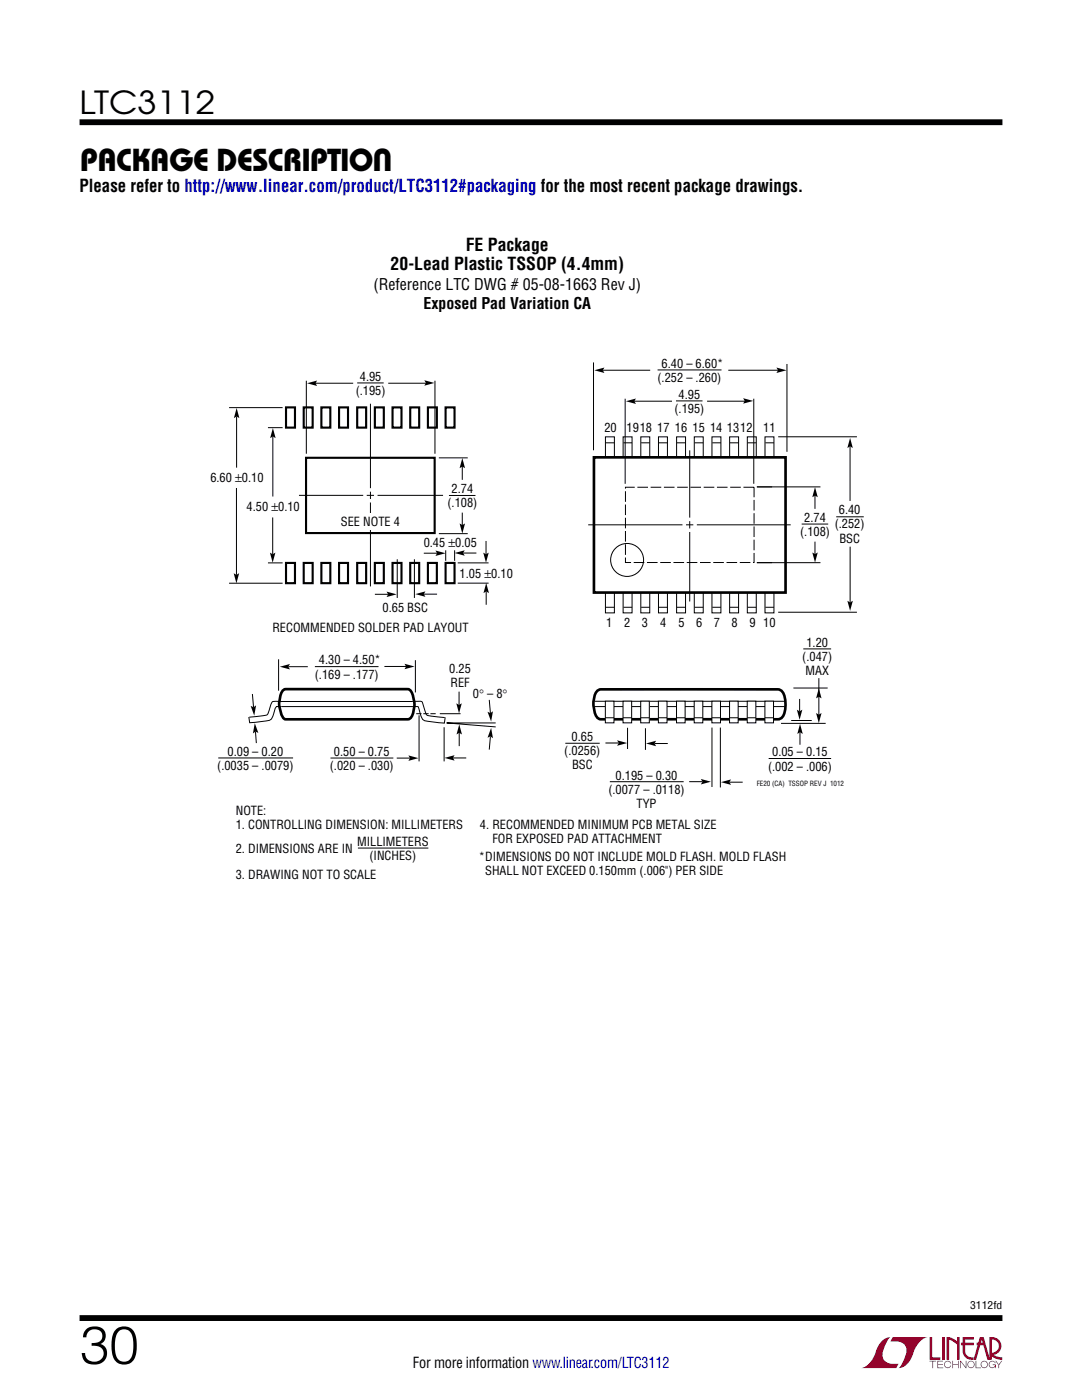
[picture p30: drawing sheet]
<svg xmlns="http://www.w3.org/2000/svg" width="216mm" height="279mm" viewBox="0 0 216 279" stroke-linecap="round" stroke-linejoin="round" font-family="sans-serif">
<defs><g id="words">
<text font-size="10.6" x="15.9" y="272.2">30</text>
<g font-size="6.3">
<text x="15.9" y="22.8">LTC3112</text>
<text x="16" y="34.1">PACKAGE DESCRIPTION</text>
</g>
<g font-size="3.5">
<text x="15.9" y="38.4">Please refer to http://www.linear.com/product/LTC3112#packaging for the most recent package drawings.</text>
<text x="78" y="54">20-Lead Plastic TSSOP (4.4mm)</text>
<text x="92.9" y="50.1">FE Package</text>
</g>
<g font-size="3.2">
<text x="74.5" y="57.8">(Reference LTC DWG # 05-08-1663 Rev J)</text>
<text x="84.5" y="61.7">Exposed Pad Variation CA</text>
</g>
<text font-size="3" x="82.4" y="273.1">For more information www.linear.com/LTC3112</text>
<g font-size="2.5">
<text x="71.8" y="76">4.95</text>
<text x="131.2" y="76.2">(.252 – .260)</text>
<text x="132" y="73.4">6.40 – 6.60*</text>
<text x="71" y="78.8">(.195)</text>
<text x="134.6" y="82.4">(.195)</text>
<text x="135.4" y="79.6">4.95</text>
<text x="120.6" y="86.2">20</text>
<text x="125" y="86.2">1918 17 16 15</text>
<text x="141.7" y="86.2">14 1312</text>
<text x="152.3" y="86.2">11</text>
<text x="42" y="96.1">6.60 ±0.10</text>
<text x="49.2" y="101.9">4.50 ±0.10</text>
<text x="89.3" y="101.3">(.108)</text>
<text x="90.1" y="98.5">2.74</text>
<text x="68" y="105">SEE NOTE 4</text>
<text x="159.7" y="107">(.108)</text>
<text x="160.5" y="104.2">2.74</text>
<text x="166.6" y="105.4">(.252)</text>
<text x="167.4" y="102.6">6.40</text>
<text x="84.5" y="109.2">0.45 ±0.05</text>
<text x="167.5" y="108.3">BSC</text>
<text x="91.7" y="115.3">1.05 ±0.10</text>
<text x="76.3" y="122.2">0.65 BSC</text>
<text x="120.9" y="125.2">1</text>
<text x="124.6" y="125.2">2</text>
<text x="128.1" y="125.2">3</text>
<text x="131.7" y="125.2">4</text>
<text x="135.4" y="125.1">5</text>
<text x="138.9" y="125.2">6</text>
<text x="142.5" y="125.1">7</text>
<text x="146" y="125.2">8</text>
<text x="149.6" y="125.2">9 10</text>
<text x="54.4" y="126.2">RECOMMENDED SOLDER PAD LAYOUT</text>
<text x="160.1" y="131.9">(.047)</text>
<text x="160.9" y="129">1.20</text>
<text x="62.8" y="135.4">(.169 – .177)</text>
<text x="63.6" y="132.6">4.30 – 4.50*</text>
<text x="89.7" y="134.3">0.25</text>
<text x="89.9" y="137.1">REF</text>
<text x="160.7" y="134.7">MAX</text>
<text x="94.4" y="139.2">0° – 8°</text>
<text x="114" y="147.8">0.65</text>
<text x="43.3" y="153.6">(.0035 – .0079)</text>
<text x="45.4" y="150.8">0.09 – 0.20</text>
<text x="65.8" y="153.7">(.020 – .030)</text>
<text x="66.6" y="150.8">0.50 – 0.75</text>
<text x="112.6" y="150.6">(.0256)</text>
<text x="114.1" y="153.5">BSC</text>
<text x="122.8" y="155.6">0.195 – 0.30</text>
<text x="153.3" y="153.8">(.002 – .006)</text>
<text x="154.1" y="150.9">0.05 – 0.15</text>
<text x="121.4" y="158.4">(.0077 – .0118)</text>
<text x="127" y="161.2">TYP</text>
<text x="47" y="162.6">NOTE:</text>
<text x="47" y="165.4">1. CONTROLLING DIMENSION: MILLIMETERS</text>
<text x="95.8" y="165.5">4. RECOMMENDED MINIMUM PCB METAL SIZE</text>
<text x="47" y="170.2">2. DIMENSIONS ARE IN</text>
<text x="71.3" y="168.8">MILLIMETERS</text>
<text x="73.7" y="171.6">(INCHES)</text>
<text x="95.6" y="171.8">*DIMENSIONS DO NOT INCLUDE MOLD FLASH. MOLD FLASH</text>
<text x="98.2" y="168.3">FOR EXPOSED PAD ATTACHMENT</text>
<text x="47" y="175.5">3. DRAWING NOT TO SCALE</text>
<text x="96.8" y="174.6">SHALL NOT EXCEED 0.150mm (.006&quot;) PER SIDE</text>
</g>
<text font-size="2.1" x="193.6" y="261.2">3112fd</text>
<text font-size="1.4" x="151" y="156.8">FE20 (CA) TSSOP REV J 1012</text>
</g></defs>
<g fill="#910028">
<path d="M185.5 266.8h.5v4.1h1.6v.5h-2.1z"/>
<path d="M176.2 267.4l1-.5h.5h-.1a6.2 6.2 0 0 0-1.4 4 2.58 2.58 0 0 0 3.1 1.3l-.5 .8h-6.9a4.9 4.9 0 0 0 3-3.8l.4-.7z"/>
<path d="M178.1 266.9h7a4.9 4.9 0 0 0-3.1 3.7 3.2 3.2 0 0 1-2.7 2.4h.1a6.2 6.2 0 0 0 1.4-4.1 2.58 2.58 0 0 0-3.1-1.2z"/>
<path d="M188 266.8h.5v4.6h-.5z"/>
<path d="M188.9 266.8l1 .2 1.1 .7v-.9h.5v4.6h-.5v-3.1l-1.6-.9v4h-.5z"/>
<path d="M185.5 271.6h1.3v.1h-.6v1.3h-.1v-1.3h-.6z"/>
<path d="M187 271.6h1.2v.1h-1v.5h.9v.2h-.9v.5h1v.1h-1.2z"/>
<path d="M190 271.6h.2v.6h1v-.6h.1v1.4h-.1v-.6h-1v.6h-.2z"/>
<path d="M191.6 271.6h.1l1 1.2v-1.2h.1v1.4l-1.1-1.2v1.2h-.1z"/>
<path d="M194.7 271.6h.1v1.3h.9v.1h-1z"/>
<path d="M198.6 271.6h.2l.5 .7 .5-.7h.2l-.6 .8v.6h-.2v-.6z"/>
<path d="M192.1 266.8h2.2v.5h-1.7v.7h1.7v.5h-1.7v1.1a1.32 1.32 0 0 0 1.7 1.3v.5l1.2-4.6h.8l1.1 4.1v-4.1a1.84 1.84 0 0 1 2.4 1.4 1.84 1.84 0 0 1-1.5 2.2l.8 .4 .9 .1v.5l-1.2-.2-1-.6v-.6a1.34 1.34 0 0 0 1.5-1.2 1.34 1.34 0 0 0-1.4-1.5v4.1h-.9l-.8-2.9h-1.3v-.5h1.2l-.2-.7-1.1 4.1a2.06 2.06 0 0 1-2.7-1.3v-1.6h-.4v-.5h.4z"/>
<path d="M193.2 271.8a.72 .72 0 0 1 1.2 .1 .72 .72 0 0 1-.4 1.1 .72 .72 0 0 1-1-.7h.2a.59 .59 0 0 0 .8 .5 .59 .59 0 0 0 .2-.9 .59 .59 0 0 0-1 .2v.2h-.2z"/>
<path d="M195.9 271.8a.72 .72 0 0 1 1.1 .1 .72 .72 0 0 1-.4 1.1 .72 .72 0 0 1-.9-.7h.1a.59 .59 0 0 0 .8 .5 .59 .59 0 0 0 .2-.9 .59 .59 0 0 0-.9 .2l-.1 .2h-.1z"/>
<path d="M197.5 271.8a.72 .72 0 0 1 1.2 .2h-.2a.59 .59 0 0 0-.9-.1 .59 .59 0 0 0 .1 .9 .59 .59 0 0 0 .9-.4h-.5v-.1h.6v.7h-.1v-.3a.73 .73 0 0 1-1.1 .2 .73 .73 0 0 1 0-1.1z"/>
<path d="M188.6 271.8a.71 .71 0 0 1 1.2 .3h-.1a.59 .59 0 0 0-.9-.3 .59 .59 0 0 0-.1 1 .59 .59 0 0 0 1-.3h.1a.73 .73 0 0 1-1.1 .4 .73 .73 0 0 1-.1-1.1z"/>
</g>
<path d="M15.9 24.4h184.1M15.9 263h184.1" fill="none" stroke="#000" stroke-width="1.2" stroke-linecap="butt"/>
<g fill="none" stroke="#000" stroke-width=".2">
<path d="M120.8 87.2h1.8v35.1h-1.8zM120.9 88.4h1.7M124.3 87.2h1.8v35.1h-1.8zM124.4 88.4h1.7M127.9 87.2h1.7v35.1h-1.7zM127.9 88.4h1.7M131.4 87.2h1.8v35.1h-1.8zM131.5 88.4h1.7M135 87.2h1.8v35.1h-1.8zM135.1 88.4h1.7M138.5 87.2h1.8v35.1h-1.8zM138.6 88.4h1.7"/>
<path d="M142.1 87.2h1.7v35.1h-1.7zM142.1 88.4h1.7M145.6 87.2h1.8v35.1h-1.8zM145.7 88.4h1.7M149.1 87.2h1.8v35.1h-1.8zM149.2 88.4h1.7M152.6 87.2h1.8v35.1h-1.8zM152.7 88.4h1.7M50.4 138.5l.2 2.6M55.6 131.6v6.2M56 140h26.4M57.5 133.1h3.9"/>
<path d="M62.8 133h12.7M76.7 133h4.3M82.6 140h1.4a4.5 4.5 0 0 1 .9 2.2l.1 .3a1.23 1.23 0 0 0 1.3 .4l2.4 .3M82.9 131.8v6.4M97.6 139.7l.3 2.6M120.9 121.2h1.7M124.4 121.2h1.7M127.9 121.2h1.7M131.5 121.2h1.7M135.1 121.2h1.7M138.6 121.2h1.7M142.1 121.2h1.7"/>
<path d="M145.7 121.2h1.7M149.2 121.2h1.7M152.7 121.2h1.7M43.5 151.3h15M51 146l.2 2.3M56.1 141h26.3M65.9 151.3h12.6M79.2 151.3h2.6M82.5 141l1 .1 .2 .7a2.63 2.63 0 0 0 1.1 2.1l3.8 .4M83.6 142.8v9.2M88.6 145.1v6.9M88.8 143.2l-.1 1.2"/>
<path d="M97.9 147l-.3 2.6M98.9 144.3h-9.8l9.8 .8"/>
</g>
<path d="M55.9 133l2-.5-.4 .6 .4 .5zM80.7 132.5l2 .5-2 .6 .3-.6zM50 140.9l.6 .2 .5-.3-.4 2zM50.8 144.4l.8 1.9-.6-.3-.5 .4zM81.5 150.8l2 .5-2 .5 .3-.5zM97.3 142l.5 .3 .6-.3-.4 2zM98 145.3l.4 2-.6-.3-.5 .2z" fill="#000"/>
<path d="M56.5 137.7l.5-.2h24.4a1.98 1.98 0 0 1 1.1 1.9 4.9 4.9 0 0 1-.7 4l-.4 .2h-24.4a2.58 2.58 0 0 1-1.2-2.2 4.9 4.9 0 0 1 .7-3.7z" fill="none" stroke="#000" stroke-width=".53"/>
<path d="M118.5 91.3h38.2v27h-38.2z" fill="#fff"/>
<path d="M118.5 91.3h38.2v27h-38.2zM119.4 137.7l.5-.1h33.9a2.48 2.48 0 0 1 2.4 .6 5.7 5.7 0 0 1 0 4.8 2.58 2.58 0 0 1-2.4 .5h-31.1a9.2 9.2 0 0 1-3.3-.1 5.1 5.1 0 0 1-.4-5.3z" fill="none" stroke="#000" stroke-width=".53"/>
<g fill="none" stroke="#000" stroke-width=".2">
<path d="M118.4 72.3v17.6M120.3 73.9h9.4M131.2 73.8h12.8M145.3 73.9h10.2M157 72.6v17.6M134.9 80h5.3M141.1 80.1h7.7M155.3 87.2h15.7M162.6 98.5v3.1M169.6 89.1v10.9M160 104.6h5.3M169.6 109.1v11.1"/>
<path d="M91.6 138v2.7M118.6 140h38M155.3 122.2h15.7M158.3 137.3h6.8M159.6 139.5v2.5M160.3 129.5h5.5M163.4 135.3v7.4M90.4 151.3h2.6M91.6 146.3v2.6M112.8 148.3h6.9M118.6 141h38M120.8 148.3h2.7"/>
<path d="M121.7 156h14.7M125.2 145.2v4.3M128.8 145.3v4.4M130.6 148.4h2.6M137.5 156h2.7M142.1 145.2v11.9M143.7 145.2v12M145.6 156.1h2.6M153.4 151.4h12.4M155.8 144.4h9M157.9 143.8h4.1M159.6 146.2v2.4"/>
<circle cx="125.1" cy="111.7" r="3.3"/>
</g>
<g fill="#000">
<path d="M118.6 73.9l2-.5-.3 .5 .3 .5zM154.9 73.4l2 .5-2 .5 .3-.5zM124.9 80.1l2-.6-.3 .6 .3 .5zM148.3 79.5l2 .5-2 .6 .3-.6zM162.6 97.2l.6 2-.6-.3-.5 .3zM169.6 87.4l.6 2-.6-.3-.5 .3zM162.1 110.3l.5 .3 .6-.3-.6 1.9zM163.4 137.4l.5 2-.5-.3-.6 .3zM169.1 119.9l.5 .3 .6-.3-.6 2zM88.7 151.2l2-.5-.3 .6 .3 .5zM91.1 140.4l.5 .3 .5-.3-.5 1.9zM91.6 144.6l.6 2-.6-.3-.5 .3z"/>
<path d="M123.1 147.7l2 .6-2 .5 .4-.5zM128.9 148.4l2-.6-.3 .6 .3 .5zM139.8 155.5l2 .5-2 .6 .4-.6zM143.9 156.1l2-.5-.4 .5 .4 .5zM159 141.6l.5 .4 .6-.4-.5 2zM159.6 144.5l.6 2-.6-.3-.5 .3zM162.8 142.3l.6 .3 .5-.3-.5 2z"/>
</g>
<path d="M120.8 139.9h1.7v4.4h-1.7z" fill="#fff"/>
<path d="M120.8 139.9h1.7v4.4h-1.7zM120.8 143.2h1.7" fill="none" stroke="#000" stroke-width=".2"/>
<path d="M124.3 139.9h1.7v4.4h-1.7z" fill="#fff"/>
<path d="M124.3 139.9h1.7v4.4h-1.7zM124.3 143.2h1.7" fill="none" stroke="#000" stroke-width=".2"/>
<path d="M127.8 139.9h1.8v4.4h-1.8z" fill="#fff"/>
<path d="M127.8 139.9h1.8v4.4h-1.8zM127.8 143.2h1.8" fill="none" stroke="#000" stroke-width=".2"/>
<path d="M131.4 139.9h1.7v4.4h-1.7z" fill="#fff"/>
<path d="M131.4 139.9h1.7v4.4h-1.7zM131.4 143.2h1.7" fill="none" stroke="#000" stroke-width=".2"/>
<path d="M135 139.9h1.7v4.4h-1.7z" fill="#fff"/>
<path d="M135 139.9h1.7v4.4h-1.7zM135 143.2h1.7" fill="none" stroke="#000" stroke-width=".2"/>
<path d="M138.5 139.9h1.7v4.4h-1.7z" fill="#fff"/>
<path d="M138.5 139.9h1.7v4.4h-1.7zM138.5 143.2h1.7" fill="none" stroke="#000" stroke-width=".2"/>
<path d="M142 139.9h1.8v4.4h-1.8z" fill="#fff"/>
<path d="M142 139.9h1.8v4.4h-1.8zM142 143.2h1.8" fill="none" stroke="#000" stroke-width=".2"/>
<path d="M145.6 139.9h1.7v4.4h-1.7z" fill="#fff"/>
<path d="M145.6 139.9h1.7v4.4h-1.7zM145.6 143.2h1.7" fill="none" stroke="#000" stroke-width=".2"/>
<path d="M149.1 139.9h1.7v4.4h-1.7z" fill="#fff"/>
<path d="M149.1 139.9h1.7v4.4h-1.7zM149.1 143.2h1.7" fill="none" stroke="#000" stroke-width=".2"/>
<path d="M152.6 139.9h1.7v4.4h-1.7z" fill="#fff"/>
<g fill="none" stroke="#000" stroke-width=".2">
<path d="M61.1 76v14.6M62.7 76.5h7.8M71.3 76.4h5.3M77.5 76.5h7.7M86.8 76v14.6M124.7 79.6v17M150.4 79.6v17M45.7 81.4h10.7M47.2 97.4v17.3M47.2 83.1v10.2M53.5 85.3h2.9M54.4 87.1v12"/>
<path d="M59.7 98.9h28.7M73.9 80.6v36.4M87.6 91.4h5.7M89.6 98.9h5.3M92.2 92.7v3.1M126.3 80.1h7.8M137.6 89.9v30.1M151 97.2h12.7M45.7 116.4h10.7M53.5 112.3h2.9M54.4 103.3v7.3M74.8 118.6h2.6"/>
<path d="M79.3 111.6v7.7M82.7 111.6v7.7M84.6 110.4h2.6M84.6 118.6h2.6M87.6 106.5h5.7M88.9 109.8v2.1M90.7 109.8v2.1M91.3 112.3h6.2M91.3 116.4h6.2M92.2 102.3v3.4M92.4 110.4h2.7M97 108v2.6"/>
<path d="M97 118v2.7M117.4 104.7h40.4M151 112.3h12.7M162.6 108.1v3.4M152.6 139.9h1.7v4.4h-1.7zM49.7 143.1l.1 1.2M56.1 141l-1 .1-.3 .6a2.65 2.65 0 0 1-1.1 2.1l-3.8 .4M56.2 140h-1.7a2.14 2.14 0 0 0-.8 1.6 1.12 1.12 0 0 1-1 1.2l-3 .3M152.6 143.2h1.7M71.4 169.2h14.1"/>
</g>
<path d="M83.1 142.4h4.1" fill="none" stroke="#000" stroke-width=".2" stroke-dasharray="1.1 .4" stroke-linecap="butt"/>
<path d="M124.8 97.2h25.7v15.1h-25.7z" fill="none" stroke="#000" stroke-width=".2" stroke-dasharray="2.1 .5" stroke-linecap="butt"/>
<g fill="#000">
<path d="M61.3 76.5l2-.6-.3 .6 .3 .5zM84.7 75.9l1.9 .5-1.9 .6 .3-.6zM47.2 81.5l.6 1.9-.6-.3-.5 .3zM54.4 85.5l.6 1.9-.5-.3-.6 .3zM92.2 91.5l.6 1.9-.5-.3-.6 .3zM46.6 114.4l.6 .3 .5-.3-.5 2zM53.9 110.3l.5 .3 .5-.3-.5 2zM77.1 118.1l2 .5-2 .6 .4-.6zM82.9 118.6l2-.6-.3 .6 .3 .5zM86.9 109.9l2 .5-2 .6 .3-.6zM91.7 104.5l.5 .3 .6-.3-.5 1.9zM90.8 110.4l1.9-.6-.3 .6 .3 .5z"/>
<path d="M96.4 110.3l.6 .3 .5-.3-.5 2zM97 116.4l.6 2-.6-.4-.5 .4z"/>
</g>
<g fill="none" stroke="#000" stroke-width=".42">
<path d="M57.1 81.3h1.8v4h-1.8zM60.6 81.3h1.8v4h-1.8zM61.1 91.4h25.6v15h-25.6zM64.1 81.3h1.8v4h-1.8zM67.7 81.3h1.7v4h-1.7zM71.3 81.3h1.8v4h-1.8zM74.8 81.3h1.8v4h-1.8zM78.3 81.3h1.8v4h-1.8zM81.9 81.3h1.7v4h-1.7zM85.4 81.3h1.8v4h-1.8zM88.9 81.3h1.8v4h-1.8zM57.1 112.3h1.8v4.1h-1.8z"/>
<path d="M60.6 112.3h1.8v4.1h-1.8zM64.1 112.3h1.8v4.1h-1.8zM67.7 112.3h1.7v4.1h-1.7zM71.3 112.3h1.8v4.1h-1.8zM74.8 112.3h1.8v4.1h-1.8zM78.3 112.3h1.8v4.1h-1.8zM81.9 112.3h1.7v4.1h-1.7zM85.4 112.3h1.8v4.1h-1.8zM88.9 112.3h1.8v4.1h-1.8z"/>
</g>
<path d="M72.8 97.8h2.2v2.1h-2.2zM136.5 103.7h2.2v2.1h-2.2z" fill="none" stroke="#fff" stroke-width=".71" stroke-linecap="butt"/>
<path d="M73.3 102.4h1.2v3.2h-1.2z" fill="#fff"/>
<path d="M166.9 103.1h5.5M87.8 142.4h4.1" fill="none" stroke="#000" stroke-width=".2"/>
<use href="#words"/>
</svg>
